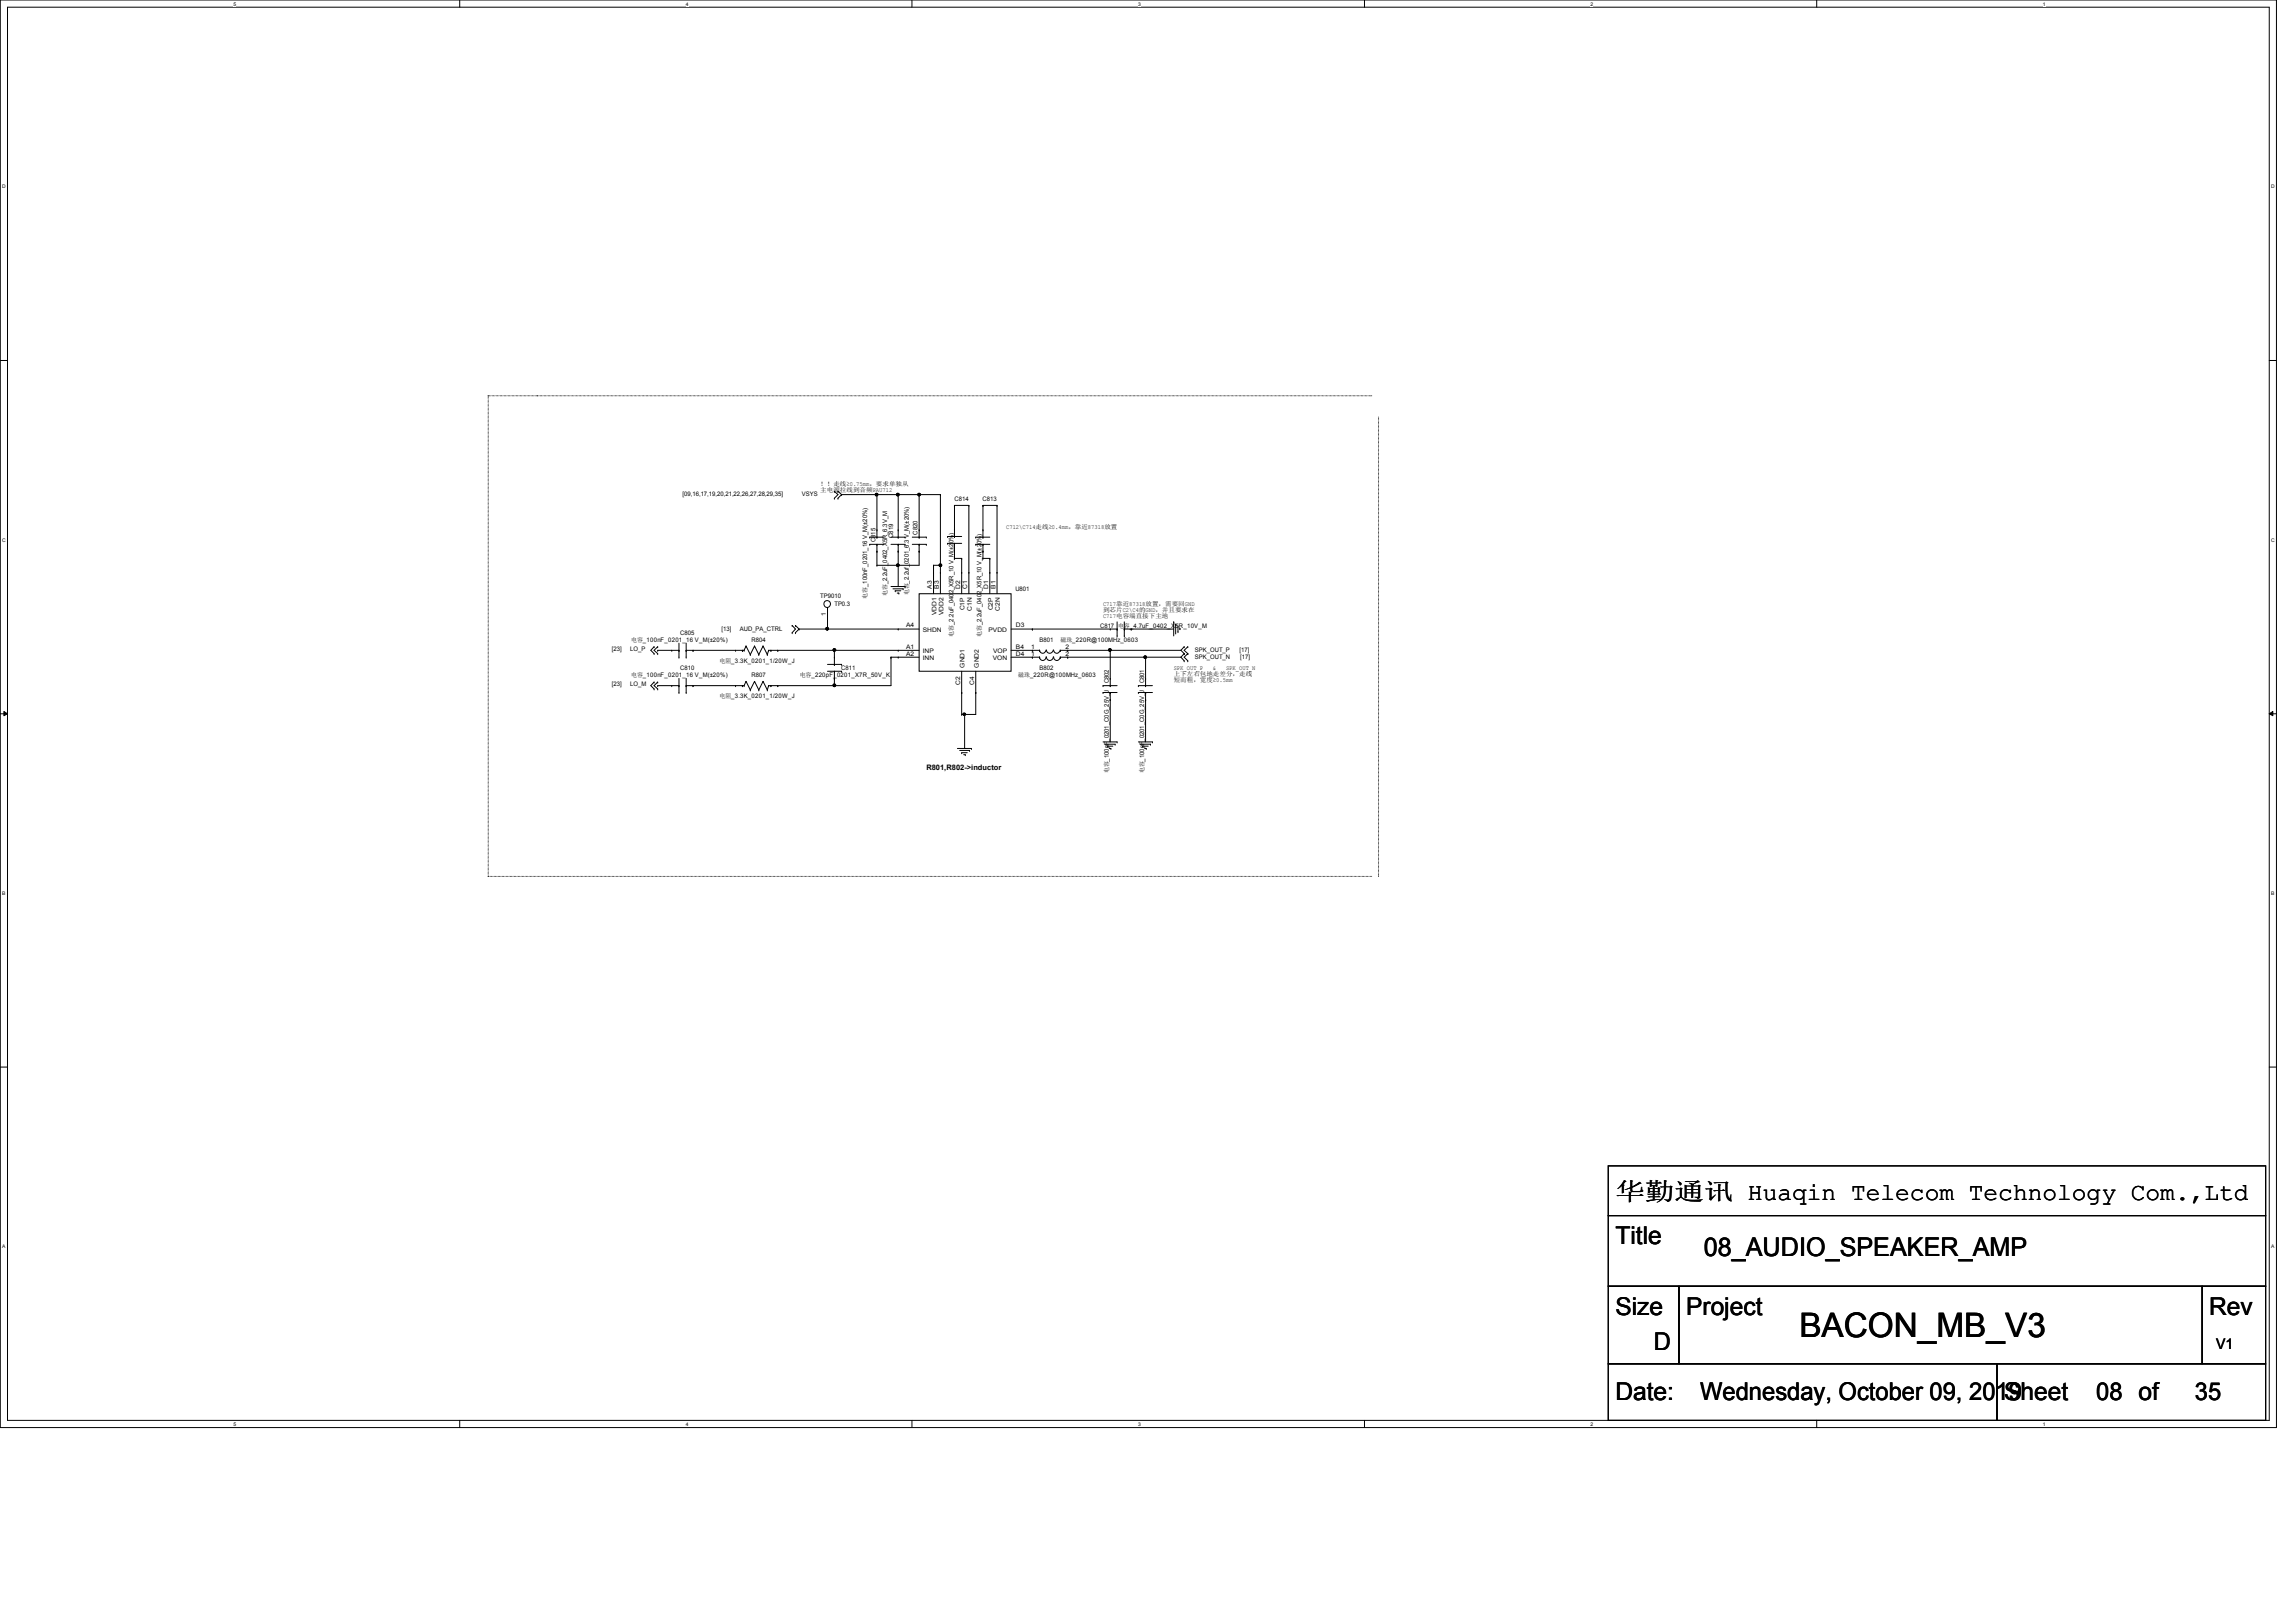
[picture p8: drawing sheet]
<svg xmlns="http://www.w3.org/2000/svg" width="297mm" height="210mm" viewBox="0 0 297 210" stroke-linecap="round" stroke-linejoin="round" font-family="sans-serif">
<defs><g id="words">
<text font-size="4.4" x="232.8" y="173.1">BACON_MB_V3</text>
<text font-size="3.3" x="220.4" y="162.6">08_AUDIO_SPEAKER_AMP</text>
<g font-size="3.2">
<text x="209" y="155.2">华华华华 Huaqin Telecom Technology Com.,Ltd</text>
<text x="209" y="161">Title</text>
<text x="209" y="170.2">Size</text>
<text x="218.1" y="170.2">Project</text>
<text x="285.8" y="170.2">Rev</text>
<text x="213.9" y="174.8">D</text>
<text x="209" y="181.1">Date:</text>
<text x="220" y="181.1">Wednesday, October 09, 2019</text>
<text x="259.3" y="181.1">Sheet</text>
<text x="271.2" y="181.1">08 of</text>
<text x="284" y="181.1">35</text>
</g>
<text font-size="1.9" x="286.7" y="174.5">V1</text>
<text font-size="1" x="119.8" y="99.7">R801,R802-&gt;inductor</text>
<g font-size=".8">
<text x="88.3" y="64.2">[09,16,17,19,20,21,22,26,27,28,29,35]</text>
<text x="103.8" y="64.2">VSYS</text>
<text x="106.1" y="62.9">！！走走≥0.75mm，要要单要要</text>
<text x="106.1" y="63.7">主电主主走主主主PAU712</text>
<text x="123.5" y="64.8">C814</text>
<text x="127.1" y="64.8">C813</text>
<text x="113.3" y="70.1" transform="rotate(-90 113.3 70.1)">C815</text>
<text x="115.6" y="69.6" transform="rotate(-90 115.6 69.6)">C819</text>
<text x="118.7" y="69.2" transform="rotate(-90 118.7 69.2)">C820</text>
<text x="130.2" y="68.5">C712\C714走走≥0.4mm，靠靠87318放放</text>
<text x="106.1" y="77.4">TP9010</text>
<text x="112.2" y="77.5" transform="rotate(-90 112.2 77.5)">电兼_100nF_0201_16 V_M(±20%)</text>
<text x="114.8" y="77.1" transform="rotate(-90 114.8 77.1)">电兼_2.2uF_0402_X5R_6.3V_M</text>
<text x="117.6" y="77" transform="rotate(-90 117.6 77)">电兼_2.2uf_0201_6.3 V_M(±20%)</text>
<text x="120.6" y="76.2" transform="rotate(-90 120.6 76.2)">A3</text>
<text x="121.5" y="76.2" transform="rotate(-90 121.5 76.2)">B3</text>
<text x="124.2" y="76.2" transform="rotate(-90 124.2 76.2)">D2</text>
<text x="125.1" y="76.2" transform="rotate(-90 125.1 76.2)">C1</text>
<text x="127.8" y="76.2" transform="rotate(-90 127.8 76.2)">D1</text>
<text x="128.8" y="76.2" transform="rotate(-90 128.8 76.2)">B1</text>
<text x="131.4" y="76.5">U801</text>
<text x="81.7" y="83.1">电兼_100nF_0201_16 V_M(±20%)</text>
<text x="88" y="82.2">C805</text>
<text x="93.3" y="81.6">[13]</text>
<text x="95.7" y="81.6">AUD_PA_CTRL</text>
<text x="97.2" y="83.1">R804</text>
<text x="106.8" y="79.8" transform="rotate(-90 106.8 79.8)">1</text>
<text x="107.9" y="78.5">TP0.3</text>
<text x="117.2" y="81.2">A4</text>
<text x="117.2" y="83.9">A1</text>
<text x="119.4" y="81.8">SHDN</text>
<text x="121.2" y="79.6" transform="rotate(-90 121.2 79.6)">VDD1</text>
<text x="122" y="79.6" transform="rotate(-90 122 79.6)">VDD2</text>
<text x="123.4" y="82.4" transform="rotate(-90 123.4 82.4)">电兼_2.2uF_0402_X5R_10 V_M(±20%)</text>
<text x="124.8" y="79" transform="rotate(-90 124.8 79)">C1P</text>
<text x="125.7" y="79" transform="rotate(-90 125.7 79)">C1N</text>
<text x="127" y="82.5" transform="rotate(-90 127 82.5)">电兼_2.2uF_0402_X5R_10 V_M(±20%)</text>
<text x="127.9" y="81.8">PVDD</text>
<text x="128.4" y="79" transform="rotate(-90 128.4 79)">C2P</text>
<text x="129.4" y="79" transform="rotate(-90 129.4 79)">C2N</text>
<text x="131.4" y="81.2">D3</text>
<text x="131.4" y="83.9">B4</text>
<text x="133.4" y="83.9">1</text>
<text x="134.5" y="83.1">B801</text>
<text x="137.2" y="83.1">磁磁_220R@100MHz_0603</text>
<text x="137.8" y="83.9">2</text>
<text x="142.3" y="81.2">C817 电兼_4.7uF_0402_X5R_10V_M</text>
<text x="142.7" y="78.4">C717靠靠87318放放，需要需GND</text>
<text x="142.7" y="79.2">主到到C2\C4的GND，并并要要并</text>
<text x="142.7" y="80">C717电兼电电电单主单</text>
<text x="79.2" y="88.8">[23]</text>
<text x="79.2" y="84.2">[23]</text>
<text x="81.5" y="84.2">LO_P</text>
<text x="81.5" y="88.8">LO_M</text>
<text x="81.7" y="87.6">电兼_100nF_0201_16 V_M(±20%)</text>
<text x="88" y="86.7">C810</text>
<text x="93.1" y="85.8">电电_3.3K_0201_1/20W_J</text>
<text x="97.2" y="87.6">R807</text>
<text x="103.5" y="87.6">电兼_220pF_0201_X7R_50V_K</text>
<text x="108.8" y="86.7">C811</text>
<text x="117.2" y="84.8">A2</text>
<text x="119.4" y="84.5">INP</text>
<text x="119.4" y="85.4">INN</text>
<text x="124.2" y="88.6" transform="rotate(-90 124.2 88.6)">C2</text>
<text x="124.8" y="86.4" transform="rotate(-90 124.8 86.4)">GND1</text>
<text x="126" y="88.6" transform="rotate(-90 126 88.6)">C4</text>
<text x="126.6" y="86.4" transform="rotate(-90 126.6 86.4)">GND2</text>
<text x="128.4" y="85.4">VON</text>
<text x="128.5" y="84.5">VOP</text>
<text x="131.4" y="84.8">D4</text>
<text x="131.7" y="87.6">磁磁_220R@100MHz_0603</text>
<text x="133.4" y="84.8">1</text>
<text x="134.5" y="86.7">B802</text>
<text x="137.8" y="84.8">2</text>
<text x="143.5" y="88.4" transform="rotate(-90 143.5 88.4)">C802</text>
<text x="148" y="88.4" transform="rotate(-90 148 88.4)">C801</text>
<text x="151.8" y="86.7">SPK_OUT_P</text>
<text x="151.8" y="87.5">上单上上上单走上上，走走</text>
<text x="151.8" y="88.3">短短短，宽宽≥0.5mm</text>
<text x="154.6" y="84.4">SPK_OUT_P</text>
<text x="154.6" y="85.3">SPK_OUT_N</text>
<text x="156.9" y="86.7">&amp;</text>
<text x="158.6" y="86.7">SPK_OUT_N</text>
<text x="160.4" y="84.4">[17]</text>
<text x="160.4" y="85.3">[17]</text>
<text x="93.1" y="90.4">电电_3.3K_0201_1/20W_J</text>
<text x="143.5" y="100.1" transform="rotate(-90 143.5 100.1)">电兼_100pF_0201_C0G_25V_J</text>
<text x="148" y="100.1" transform="rotate(-90 148 100.1)">电兼_100pF_0201_C0G_25V_J</text>
</g>
<g font-size=".6">
<text x="30.2" y=".7">5</text>
<text x="88.7" y=".7">4</text>
<text x="147.2" y=".7">3</text>
<text x="205.8" y=".7">2</text>
<text x="264.3" y=".7">1</text>
<text x=".3" y="24.4">D</text>
<text x="293.8" y="24.4">D</text>
<text x=".3" y="70.1">C</text>
<text x="293.8" y="70.1">C</text>
<text x=".3" y="115.8">B</text>
<text x="293.8" y="115.8">B</text>
<text x=".3" y="161.5">A</text>
<text x="293.8" y="161.5">A</text>
<text x="30.2" y="184.5">5</text>
<text x="88.7" y="184.5">4</text>
<text x="147.2" y="184.5">3</text>
<text x="205.8" y="184.5">2</text>
<text x="264.3" y="184.5">1</text>
</g>
</g></defs>
<path d="M0 0h294.5v184.7h-294.5zM1 .9h292.6v182.9h-292.6z" fill="none" stroke="#000" stroke-width=".13"/>
<g fill="#fff">
<path d="M30.2 .1h.4v.7h-.4z"/>
<path d="M30.2 183.9h.4v.8h-.4z"/>
</g>
<path d="M59.5 0v.9M59.5 183.8v.9" fill="none" stroke="#000" stroke-width=".13"/>
<g fill="#fff">
<path d="M88.7 .1h.4v.7h-.4z"/>
<path d="M88.7 183.9h.4v.8h-.4z"/>
</g>
<path d="M118 0v.9M118 183.8v.9" fill="none" stroke="#000" stroke-width=".13"/>
<g fill="#fff">
<path d="M147.2 .1h.4v.7h-.4z"/>
<path d="M147.2 183.9h.4v.8h-.4z"/>
</g>
<path d="M176.5 0v.9M176.5 183.8v.9" fill="none" stroke="#000" stroke-width=".13"/>
<g fill="#fff">
<path d="M205.8 .1h.3v.7h-.3z"/>
<path d="M205.8 183.9h.3v.8h-.3z"/>
</g>
<path d="M235 0v.9M235 183.8v.9" fill="none" stroke="#000" stroke-width=".13"/>
<g fill="#fff">
<path d="M264.3 .1h.3v.7h-.3z"/>
<path d="M264.3 183.9h.3v.8h-.3z"/>
<path d="M.3 23.8h.5v.7h-.5z"/>
<path d="M293.8 23.8h.5v.7h-.5z"/>
<path d="M.3 69.5h.5v.7h-.5z"/>
<path d="M293.8 69.5h.5v.7h-.5z"/>
</g>
<path d="M0 46.7h1M293.6 46.7h.9" fill="none" stroke="#000" stroke-width=".13"/>
<g fill="#fff">
<path d="M.3 115.2h.4v.8h-.4z"/>
<path d="M293.8 115.2h.5v.8h-.5z"/>
</g>
<path d="M0 92.4h1M.5 92.1l.5 .3-.5 .2zM293.6 92.4l.4-.3v.5zM293.6 92.4h.9" fill="none" stroke="#000" stroke-width=".13"/>
<path d="M.5 92.1l.5 .3-.5 .2zM293.6 92.4l.4-.3v.5z" fill="#000"/>
<g fill="#fff">
<path d="M.3 161h.4v.7h-.4z"/>
<path d="M293.8 161h.4v.7h-.4z"/>
</g>
<g fill="none" stroke="#000" stroke-width=".13">
<path d="M63.2 51.2h.1M63.2 51.2v62.2M63.2 51.2h114.3M69.6 51.2h.1M177.5 51.2h.1M178.3 54v59.4M107.1 78.7h.1M107.1 78.7v2.7M107.9 63.6h.1M107.9 64.5h.1M107.9 63.6l.5 .4-.5 .5M108.4 64.5h.1"/>
<path d="M108.4 63.6h.1M108.4 63.6l.5 .4M108.9 64h.1M108.9 64l-.5 .5M108.9 64h12.8M112.5 69.5h.1M112.5 70.4h.1M112.5 70.4h1.8M112.5 69.5h1.8M113.3 63.9h.2v.2h-.2zM113.4 69.5h.1M113.4 70.4h.1"/>
<path d="M113.4 68.6h.1M113.4 71.3h.1M113.4 64h.1M113.4 73.2h.1M113.4 64v5.5M113.4 70.4v2.8M115.3 75.9h1.8M115.3 70.4h1.8M115.3 69.5h1.8M115.5 76.2h1.3M115.8 76.5h.1M115.8 76.5h.7"/>
<path d="M116 63.9h.3v.2h-.3zM116 73h.3v.3h-.3zM116.1 76.8h.2M116.2 70.4h.1M116.2 69.5h.1M116.2 71.3h.1M116.2 68.6h.1M116.2 64h.1M116.2 73.2h.1M116.2 64v5.5M116.2 70.4v5.5M116.3 76.8h.1"/>
<path d="M116.8 76.2h.1M117.1 75.9h.1M117.1 70.4h.1M117.1 69.5h.1M118 70.4h1.8M118 69.5h1.8M118.8 63.9h.2v.2h-.2zM118.9 76.8h11.9v10.1h-11.9zM118.9 70.4h.1M118.9 69.5h.1M118.9 71.3h.1M118.9 68.6h.1"/>
<path d="M118.9 64h.1M118.9 64v5.5M118.9 70.4v2.8h-5.5M119.8 70.4h.1M119.8 69.5h.1M120.8 74.1h.1M120.8 73.2h.1M120.8 73.2v3.6M120.8 73.2h.9M121.5 73h.3v.3h-.3zM121.7 74.1h.1M121.7 73.2h.1"/>
<path d="M121.7 64h.1M121.7 64v12.8M122.6 69.4h.1M122.6 70.3h.1M122.6 69.4h1.8M122.6 70.3h1.8M123.5 69.4h.1M123.5 70.3h.1M123.5 68.5h.1M123.5 71.2h.1M123.5 65.4h.1M123.5 72.3h.1"/>
<path d="M123.5 65.4v4M123.5 70.3v2M123.5 65.4h1.8M123.5 72.3h.9M124.4 74.1h.1M124.4 72.3h.1M124.4 72.3v4.5M125.3 74.1h.1M125.3 65.4h.1M125.3 65.4v11.4M126.2 69.5h.1M126.2 70.4h.1"/>
<path d="M126.2 70.4h1.9M126.2 69.5h1.9M127.2 69.5h.1M127.2 70.4h.1M127.2 68.6h.1M127.2 71.3h.1M127.2 65.4h.1M127.2 72.3h.1M127.2 65.4v4.1M127.2 70.4v1.9M127.2 65.4h1.8M127.2 72.3h.9"/>
<path d="M128.1 74.1h.1M128.1 72.3h.1M128.1 72.3v4.5M129 74.1h.1M129 65.4h.1M129 65.4v11.4M84.6 83.7h.1M84.6 84.6h.1M84.6 88.3h.1M84.6 89.2h.1M84.6 83.7l-.4 .5 .4 .4M84.6 88.3l-.4 .4 .4 .5"/>
<path d="M85.1 83.7h.1M85.1 84.6h.1M85.1 88.3h.1M85.1 89.2h.1M85.1 84.2h.1M85.1 88.7h.1M85.1 83.7l-.5 .5 .5 .4M85.1 88.3l-.5 .4 .5 .5M85.1 88.7h2.7M85.1 84.2h2.7M86.9 88.7h.1M86.9 84.2h.1"/>
<path d="M87.8 88.7h.1M87.8 89.6h.1M87.8 84.2h.1M87.8 85h.1M87.8 83.2v1.8M87.8 87.8v1.8M88.8 89.6h.1M88.8 88.7h.1M88.8 85h.1M88.8 84.2h.1M88.8 83.2v1.8M88.8 87.8v1.8"/>
<path d="M88.8 88.7h7.5M88.8 84.2h7.5M89.7 88.7h.1M89.7 84.2h.1M95.2 84.2h.1M95.2 88.7h.1M96.1 84.2h.1M96.1 88.7h.1M96.3 84.2h.1M96.3 88.7h.1M96.5 83.6h.1M96.5 88.2h.1"/>
<path d="M96.5 83.6l.6 1.1M96.5 83.6l-.2 .6M96.5 88.2l.6 1.1M96.5 88.2l-.2 .5M97.1 84.7h.1M97.1 89.3h.1M97.6 83.6h.1M97.6 88.2h.1M97.6 83.6l.6 1.1M97.6 83.6l-.5 1.1M97.6 88.2l.6 1.1M97.6 88.2l-.5 1.1"/>
<path d="M98.2 84.7h.1M98.2 89.3h.1M98.7 83.6h.1M98.7 88.2h.1M98.7 83.6l.6 1.1M98.7 83.6l-.5 1.1M98.7 88.2l.6 1.1M98.7 88.2l-.5 1.1M99.3 84.7h.1M99.3 89.3h.1M99.4 84.2h.1M99.4 88.7h.1"/>
<path d="M99.4 84.2h19.5M99.4 84.2l-.1 .5M99.4 88.7l-.1 .6M99.7 84.2h.1M99.7 88.7h.1M100.6 84.2h.1M100.6 88.7h.1M102.5 80.9h.1M102.5 81.9h.1M102.5 80.9l.4 .5-.4 .5M102.9 81.9h.1M102.9 80.9h.1"/>
<path d="M102.9 80.9l.5 .5M103.4 81.4h.1M103.4 81.4l-.5 .5M103.4 81.4h15.5M106.9 81.2h.2v.3h-.2zM107.1 81.4h.1M107.1 86.9h1.8M107.1 86h1.8M107.8 84h.3v.2h-.3zM107.8 88.6h.3v.2h-.3zM107.9 86.9h.1M107.9 86h.1"/>
<path d="M107.9 87.8h.1M107.9 85h.1M107.9 84.2h.1M107.9 88.7h.1M107.9 84.2v1.8M107.9 86.9v1.8M108.9 86.9h.1M108.9 86h.1M115.3 85h.1M115.3 85v3.7h-15.9M115.3 85h3.6M116.2 81.4h.1"/>
<path d="M116.2 84.2h.1M116.2 85h.1M123.9 96.9h1.8M124.2 97.1h1.2M124.4 97.4h.1M124.4 89.6h.1M124.4 92.5h.1M124.4 97.4h.7M124.4 86.9v5.6M124.6 92.3h.3v.2h-.3zM124.7 97.7h.2M124.8 92.5h.1"/>
<path d="M124.8 92.5v4.4M124.9 97.7h.1M125.4 97.1h.1M125.7 96.9h.1M126.2 89.6h.1M126.2 86.9v5.6h-1.8M130.8 85h3.7M130.8 81.4h13.7M130.8 84.2h3.7M133.6 85h.1M133.6 84.2h.1M133.6 81.4h.1"/>
<path d="M134.5 85h.1M134.5 85a.43 .43 0 0 0 .4 .5 .43 .43 0 0 0 .4-.5M134.5 84.2h.1M134.5 84.1a.42 .42 0 0 0 .4 .4 .42 .42 0 0 0 .4-.4M135.4 85a.45 .45 0 0 0 .4 .5 .45 .45 0 0 0 .5-.5M135.4 84.1a.45 .45 0 0 0 .4 .4 .45 .45 0 0 0 .5-.4M136.3 85a.43 .43 0 0 0 .4 .5 .43 .43 0 0 0 .5-.5M136.3 84.1a.42 .42 0 0 0 .4 .4 .42 .42 0 0 0 .5-.4M137.2 85h.1M137.2 84.2h.1M137.2 85h15.6M137.2 84.2h15.6"/>
<path d="M138.1 85h.1M138.1 84.2h.1M142.7 88.7h.1M142.7 89.6h.1M142.7 96h1.8M142.7 88.7h1.8M142.7 89.6h1.8M143 96.3h1.3M143.3 96.6h.1M143.3 96.6h.7M143.5 84h.2v.2h-.2zM143.5 96.9h.2"/>
<path d="M143.6 88.7h.1M143.6 89.6h.1M143.6 87.8h.1M143.6 90.6h.1M143.6 81.4h.1M143.6 84.2h.1M143.6 84.2v4.5M143.6 89.6v6.4M143.7 96.9h.1M144.3 96.3h.1M144.5 96h.1M144.5 81.4h.1"/>
<path d="M144.5 82.3h.1M144.5 80.5v1.8M145.5 82.3h.1M145.5 81.4h.1M145.5 81.4h6.3M145.5 80.5v1.8M146.3 81.4h.1M147.3 88.7h.1M147.3 89.6h.1M147.3 96h1.8M147.3 88.7h1.8M147.3 89.6h1.8"/>
<path d="M147.5 96.3h1.3M147.8 96.6h.1M147.8 96.6h.7M148 84.9h.3v.3h-.3zM148.1 96.9h.2M148.2 88.7h.1M148.2 89.6h.1M148.2 87.8h.1M148.2 90.6h.1M148.2 85h.1M148.2 85v3.7M148.2 89.6v6.4"/>
<path d="M148.3 96.9h.1M148.8 96.3h.1M149.1 96h.1M151.8 80.5h.1M151.8 80.5v1.8M152.1 80.8h.1M152.1 80.8v1.2M152.4 81.7h.1M152.4 81v.7M152.7 81.3h.1M152.7 81.3v.2M152.8 84.2l.4 .4"/>
<path d="M152.8 85l.4 .5M153.2 83.7h.1M153.2 84.6h.1M153.2 85.5h.1M153.2 83.7l-.4 .5M153.2 84.6l-.4 .4M153.7 84.6h.1M153.7 83.7h.1M153.7 85.5h.1M153.7 83.7l-.5 .5 .5 .4M153.7 84.6l-.5 .4 .5 .5M63.2 113.4h.1"/>
<path d="M63.2 113.4h114.3M178.3 113.4h.1M0 138.1h1M293.6 138.1h.9M208.1 157.3h85v9.2h-85zM208.1 150.9h85v6.4h-85zM208.1 166.5h9.1v10h-9.1zM208.1 176.5h50.3v7.3h-50.3zM217.2 166.5h67.7v10h-67.7zM258.4 176.5h34.7v7.3h-34.7zM284.9 166.5h8.2v10h-8.2z"/>
<circle cx="107" cy="78.2" r=".44"/>
</g>
<g fill="#000">
<path d="M113.3 63.9h.2v.2h-.2z" fill-rule="evenodd"/>
<path d="M113.3 63.9h.2v.2h-.2z" fill-rule="evenodd"/>
<path d="M116 63.9h.3v.2h-.3z" fill-rule="evenodd"/>
<path d="M116 73h.3v.3h-.3z" fill-rule="evenodd"/>
<path d="M116 63.9h.3v.2h-.3z" fill-rule="evenodd"/>
<path d="M116 73h.3v.3h-.3z" fill-rule="evenodd"/>
<path d="M118.8 63.9h.2v.2h-.2z" fill-rule="evenodd"/>
<path d="M118.8 63.9h.2v.2h-.2z" fill-rule="evenodd"/>
<path d="M121.5 73h.3v.3h-.3z" fill-rule="evenodd"/>
<path d="M121.5 73h.3v.3h-.3z" fill-rule="evenodd"/>
<path d="M106.9 81.2h.2v.3h-.2z" fill-rule="evenodd"/>
<path d="M106.9 81.2h.2v.3h-.2z" fill-rule="evenodd"/>
<path d="M107.8 84h.3v.2h-.3z" fill-rule="evenodd"/>
<path d="M107.8 88.6h.3v.2h-.3z" fill-rule="evenodd"/>
<path d="M107.8 84h.3v.2h-.3z" fill-rule="evenodd"/>
<path d="M107.8 88.6h.3v.2h-.3z" fill-rule="evenodd"/>
<path d="M124.6 92.3h.3v.2h-.3z" fill-rule="evenodd"/>
<path d="M124.6 92.3h.3v.2h-.3z" fill-rule="evenodd"/>
<path d="M143.5 84h.2v.2h-.2z" fill-rule="evenodd"/>
<path d="M143.5 84h.2v.2h-.2z" fill-rule="evenodd"/>
<path d="M148 84.9h.3v.3h-.3z" fill-rule="evenodd"/>
<path d="M148 84.9h.3v.3h-.3z" fill-rule="evenodd"/>
</g>
<use href="#words"/>
</svg>
